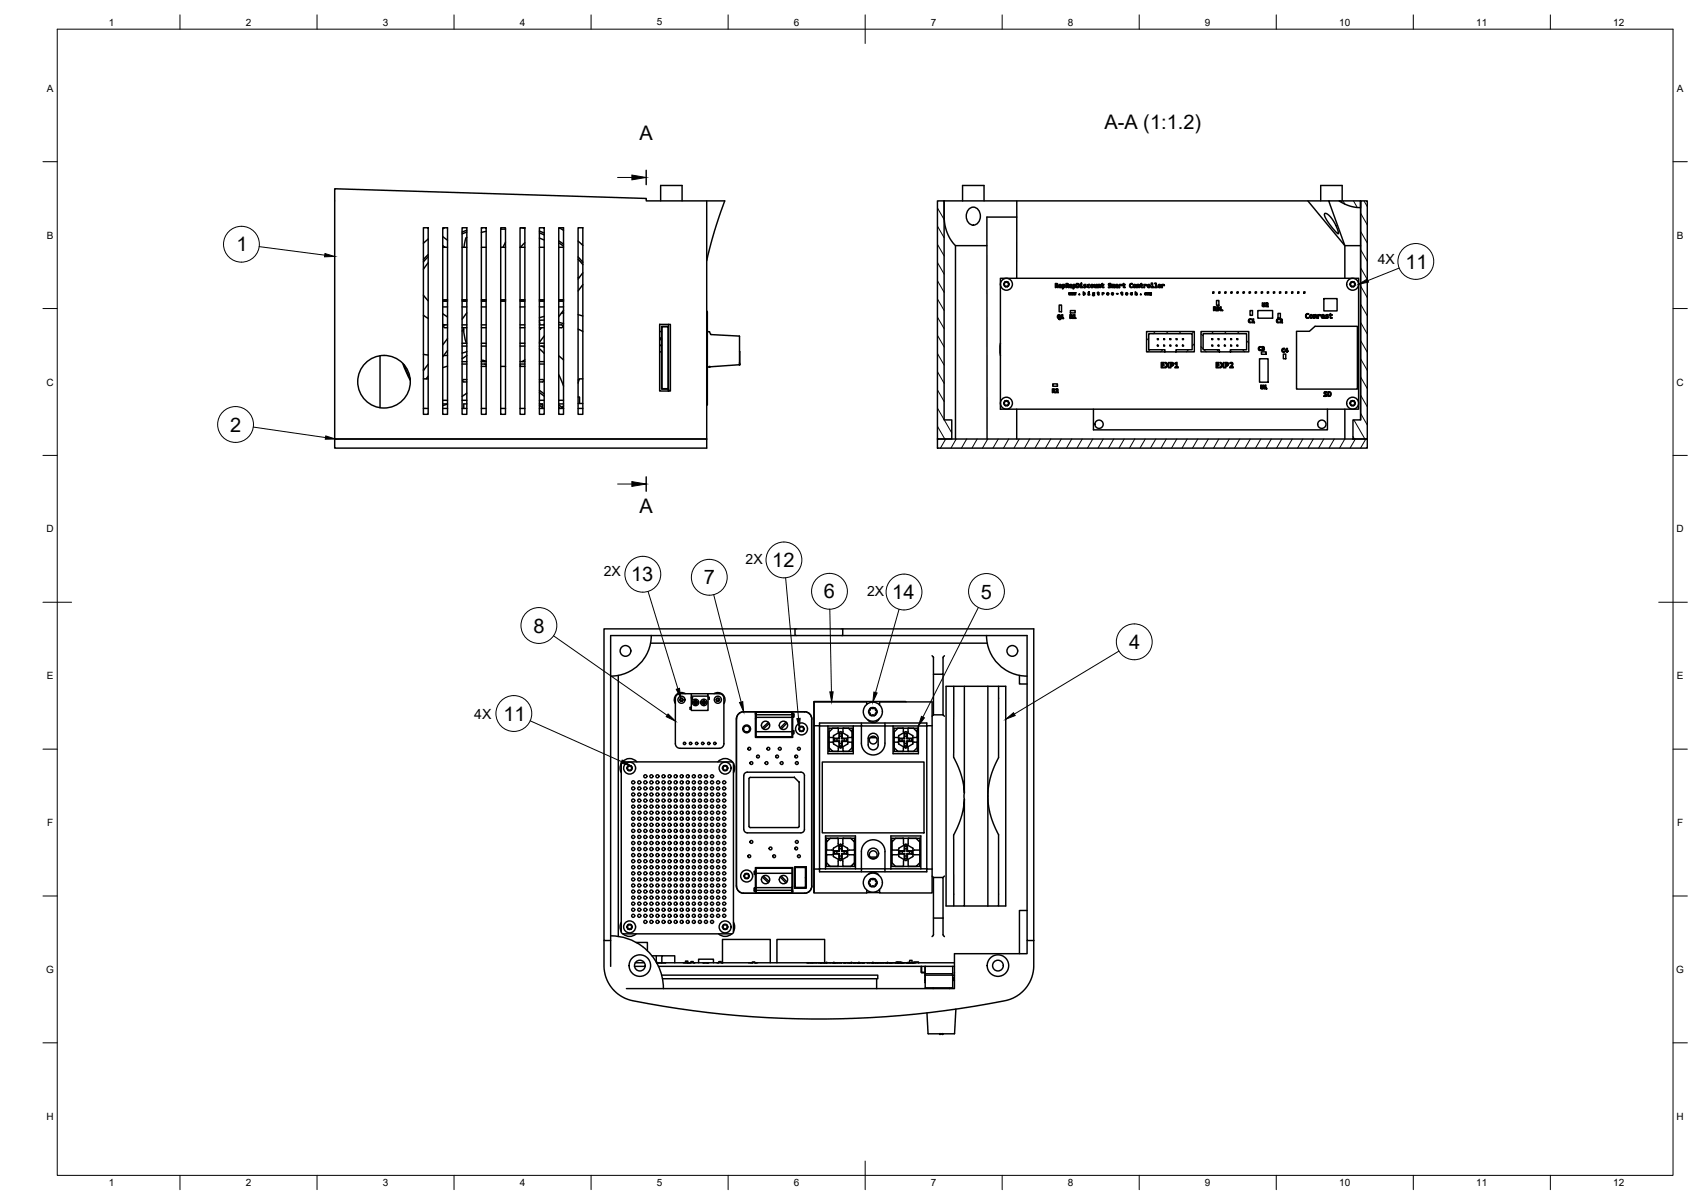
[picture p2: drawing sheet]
<svg xmlns="http://www.w3.org/2000/svg" width="594mm" height="420mm" viewBox="0 0 594 420" stroke-linecap="round" stroke-linejoin="round" font-family="sans-serif">
<defs><g id="words">
<g font-size="7">
<text x="385.5" y="45">A-A (1:1.2)</text>
<text x="223.2" y="48.7">A</text>
<text x="82.6" y="87.8">1</text>
<text x="490.5" y="93.7">11</text>
<text x="80.3" y="150.7">2</text>
<text x="223.2" y="178.9">A</text>
<text x="269.6" y="197.9">12</text>
<text x="220.3" y="202.9">13</text>
<text x="245.6" y="204">7</text>
<text x="287.6" y="208.8">6</text>
<text x="311.4" y="209.1">14</text>
<text x="342.4" y="208.9">5</text>
<text x="186.2" y="220.7">8</text>
<text x="394.1" y="226.5">4</text>
<text x="175.7" y="251.5">11</text>
</g>
<g font-size="4.9">
<text x="480.9" y="92.1">4X</text>
<text x="260.3" y="196.8">2X</text>
<text x="210.7" y="201">2X</text>
<text x="302.7" y="207.9">2X</text>
<text x="165.5" y="251">4X</text>
</g>
<g font-size="3.5">
<text x="37.9" y="8.9">1</text>
<text x="85.8" y="8.9">2</text>
<text x="133.6" y="8.9">3</text>
<text x="181.4" y="8.9">4</text>
<text x="229.3" y="8.9">5</text>
<text x="277.1" y="8.9">6</text>
<text x="324.9" y="8.9">7</text>
<text x="372.7" y="8.9">8</text>
<text x="420.6" y="8.9">9</text>
<text x="467.4" y="8.9">10</text>
<text x="515.3" y="8.9">11</text>
<text x="563.1" y="8.9">12</text>
<text x="16.3" y="32">A</text>
<text x="585.3" y="32">A</text>
<text x="16.3" y="83.3">B</text>
<text x="585.3" y="83.3">B</text>
<text x="16.2" y="134.6">C</text>
<text x="585.2" y="134.6">C</text>
<text x="16.2" y="185.8">D</text>
<text x="585.2" y="185.8">D</text>
<text x="16.3" y="237">E</text>
<text x="585.3" y="237">E</text>
<text x="16.4" y="288.3">F</text>
<text x="585.4" y="288.3">F</text>
<text x="16.1" y="339.6">G</text>
<text x="585.1" y="339.6">G</text>
<text x="16.2" y="390.8">H</text>
<text x="585.2" y="390.8">H</text>
<text x="37.9" y="413.9">1</text>
<text x="85.8" y="413.9">2</text>
<text x="133.6" y="413.9">3</text>
<text x="181.4" y="413.9">4</text>
<text x="229.3" y="413.9">5</text>
<text x="277.1" y="413.9">6</text>
<text x="324.9" y="413.9">7</text>
<text x="372.7" y="413.9">8</text>
<text x="420.6" y="413.9">9</text>
<text x="467.4" y="413.9">10</text>
<text x="515.3" y="413.9">11</text>
<text x="563.1" y="413.9">12</text>
</g>
</g></defs>
<!-- layer: Visible -->
<g fill="none" stroke="#000" stroke-width=".51">
<path d="M147.8 79.5h1.7v65.1h-1.7zM154.5 79.5h1.7v65.1h-1.7zM155.2 79.5l-.7 .4M161.3 79.5h1.6v65.1h-1.6zM168 79.5h1.7v65.1h-1.7zM168.4 79.5l-.4 .1M174.8 79.5h1.6v65.1h-1.6zM176.4 79.9l-1.6 .1M181.5 79.5h1.7v65.1h-1.7zM182 79.5l1.2 .2M188.3 79.5h1.6v65.1h-1.6zM195 79.5h1.7v65.1h-1.7z"/>
<path d="M195.2 79.5l1.5 .9M201.8 79.5h1.6v65.1h-1.6zM230.6 70.1v-5.4h7.5v5.4M246.7 70.1v83.1h-129.9v-87.3l108.8 3.4v.8h27.4l-3.6 10.3-2.7 10.6M327.2 70.1h2.3v76.4h2.7v6.7h-5zM336 70.1v-5.4h7.5v5.4M338.2 73a2.47 2.47 0 0 1 2.9-.3 2.47 2.47 0 0 1 1.1 2.7 2.47 2.47 0 0 1-1.1 2.7 2.47 2.47 0 0 1-2.9-.2 3.7 3.7 0 0 1 0-4.9zM354.9 70.1v5.7M456.5 70.1l12.9 15.6v11.4M461 70.1v-5.4h7.5v5.4M462.4 74.5l.9 .2 1.6 1.6 1.5 2.6 .8 2.7-1.3-1.1-2.5-3.2-.9-1.7zM463.8 70.1h-134.3l.1 6 .3 2.6 1.1 3.4 2 3.1 .5 .5h11"/>
<path d="M467.4 70.1h7.5v2.4l-3.7-.6zM467.4 70.1h-3.6l5.6 15.6h5.5v-13.2M474.9 70.1h2.3v83.1h-5v-6.7h2.7zM474.9 70.3v2M149.5 88.8l-1.7 1.8M149.5 83.4l-1.7 1.5M149.5 91.7l-1.7 2.3M149.5 89.6l-1.7 1.8M154.5 82.5l1.7 1.3M154.5 85.7l.8 .6-.8-.4M154.5 86.3h1.7M155.1 86.2l-.1 .1"/>
<path d="M161.3 86.3h1.6M162.9 82.8l-.4 .6-.5 2.9M163 80.3l-1.7 .7M163 81l-1.7 .6M168 86.3h1.7M169.7 80.7l-1.7 .4M174.8 86.3h1.6M176.4 84.5l-.8 1.8M181.5 86.3h1.7M183.2 84.7l-1.5 1.6M188.3 83.1l1.6 .7M188.3 86.3h1.6"/>
<path d="M188.3 81.3l1.6 .7M188.3 80.6l1.6 .7M195 84.7l1.7 1.2M195 86.3h1.7M195 84.1l1.7 1.1M201.8 90.4l1.6 1.9M201.8 89.6l1.6 1.9M201.8 84.1l1.6 1.6M202.2 96.8h-.4M203.4 99.3l-1.6 2.2M203.4 95.2l-1.6 2.2M333.5 85.7v67.5"/>
<path d="M349.2 97.1h125v45.7h-125zM350.4 99.3l.3 .2v.4M350.4 99.1v.2M350.4 99.3l.3 .6M350.7 98.5v.4l-.3 .2M350.7 98.5l-.3 .6M350.7 99.9l.5 .2 .7-.2M350.7 98.5l.7-.2 .5 .2M350.9 98.3l.3 .2 .4-.2M351.8 98.5l.1 .4 .3 .2M351.9 98.5l.3 .6M352.2 99.3l-.3 .2-.1 .4"/>
<path d="M352.2 99.1v.2M352.2 99.3l-.3 .6M354.9 97.1v-21.3h-10.4v77.4M368.4 98.9l.8 .2v.4l-.3 .2 .4 .7-.6-.7-.1 .7h-.2zM368.6 99.1h.4v.4l-.4 .1zM369.7 99.4h.7l.1 .5-.7 .1 .7 .3-.8-.1zM369.8 99.5l.4-.1 .1 .3h-.5zM370.8 99.3l.2 .1 .5-.1 .3 .4-.2 .5-.6 .2v.4h-.2zM371.1 99.5h.1a.37 .37 0 0 1 .4 .4 .37 .37 0 0 1-.6 .3zM372.1 98.9l.8 .2-.3 .6 .4 .7-.6-.7-.3 .7zM372.3 99.1h.4v.3l-.4 .2zM373.4 99.3l.8 .1v1h-.4a.36 .36 0 0 1-.5-.3 .36 .36 0 0 1 .5-.4h.2l-.1-.2z"/>
<path d="M373.5 99.9h.5v.2l-.4 .1zM374.5 99.3l.2 .1 .5-.1 .3 .3-.1 .6-.7 .2v.4h-.2zM374.8 99.5h.1a.37 .37 0 0 1 .4 .4 .37 .37 0 0 1-.6 .3zM375.7 98.9h.4a.72 .72 0 0 1 .7 .8 .72 .72 0 0 1-.8 .7h-.3zM375.9 99.1l.5 .1 .2 .4a.5 .5 0 0 1-.7 .6zM377.1 99.3h.5v.9l.3 .2h-.9l.4-.2v-.8zM378.3 99.4l.6-.1 .2 .1a.28 .28 0 0 0-.4-.1 .28 .28 0 0 0-.2 .4h.1a.42 .42 0 0 1 .5 .3 .42 .42 0 0 1-.3 .5 .42 .42 0 0 1-.5-.3l.6-.1-.5-.4zM379.6 99.4l.7-.1-.6 .5 .2 .4h.4a.52 .52 0 0 1-.7 0 .52 .52 0 0 1 0-.8zM382 99.3h.2l.2 .9 .5-.9v1.1l-.8-.1zM383.2 99.3l.8 .1 .1 1h-.2l-.1-1-.4 .2v.8h-.2zM384.6 99l.2-.1v.4h.5l-.5 .1 .1 .7 .4 .1a.37 .37 0 0 1-.4 .2 .37 .37 0 0 1-.3-.4v-.6h-.3zM386.9 99.1l.9-.1-.7 .4 .6 .3 .1 .4-.3 .3-.6-.1 .3-.1a.29 .29 0 0 0 .4-.2 .29 .29 0 0 0-.3-.3l-.4-.2z"/>
<path d="M388.1 99.3l.1 .2 .2-.2 .3 .2 .4-.2v1.1h-.2v-1l-.2 1-.2-1-.2 1h-.2zM389.5 99.3l.7 .1 .1 1h-.5a.35 .35 0 0 1-.4-.4 .35 .35 0 0 1 .4-.3h.3l-.1-.2zM389.6 99.9h.5v.2l-.4 .1zM390.7 99.3l.2 .2 .5-.2 .2 .2-.2 .2-.3-.3-.2 .3v.7h-.2zM391.8 99.3h.3l.2-.4v.4h.4l-.4 .1v.7l.4 .3-.5-.1-.1-.9zM394.4 99.2l.9-.2v.2h-.6l-.2 .3a.52 .52 0 0 0 .1 .6 .52 .52 0 0 0 .7 0 .65 .65 0 0 1-1 0 .65 .65 0 0 1 .1-.9zM396.8 99.3l.8 .1 .1 1h-.2l-.1-1-.4 .2v.8h-.2zM398.3 99l.1-.1v.4h.5l-.5 .1 .1 .7 .4 .1a.37 .37 0 0 1-.4 .2 .37 .37 0 0 1-.2-.4v-.6h-.3zM399.3 99.3l.2 .2 .5-.2 .2 .2v.2l-.3-.3-.4 .3v.7h-.2zM401.8 98.8h.5v1.4l.4 .2h-.9l.3-.2v-1.2zM403.1 98.8h.5v1.4l.3 .2h-.9l.4-.2v-1.2zM404.3 99.4h.8l.1 .5h-.8l.7 .4-.8-.1z"/>
<path d="M404.5 99.5l.3-.1 .2 .3h-.6zM405.5 99.3l.2 .2 .5-.2 .2 .2v.2l-.3-.3-.3 .1-.1 .9h-.2zM471.2 99.3l.3 .2 .1 .4M471.2 99.1v.2M471.2 99.3l.4 .6M471.6 98.5l-.1 .4-.3 .2M471.6 98.5l-.4 .6M471.6 99.9l.2 .1M471.8 98.3l-.2 .2M471.8 98.3l.3 .2 .4-.2M472.5 98.3h-.7M472.5 98.3l.2 .2"/>
<path d="M472.7 99.9l-.2 .1M472.7 98.5l.3 .6M472.7 98.5v.4l.4 .2M473 99.1v.2M473 99.3l-.3 .6M473.1 99.3l-.4 .2v.4M474.9 85.7v60.8M147.8 110l1.7 1.1M147.8 103l1.7 2M154.5 113.2l.7 .2M154.5 109.5l1.7 1.1M154.5 107.1h1.7"/>
<path d="M154.5 105.1h1.7M154.5 104.7h1.7M155.3 114.4h.9M156.2 113.4l-1.3 .2v.5l.4 .2M156.2 118.2l-1.7 2.2M161.3 115.5l.6-.7 .3 2.9 .6 2.1M161.3 119.8h1.6M161.3 114.4h1.6M161.3 113.4h1.6M161.3 107.1h1.6M161.3 105.1h1.6M161.3 104.7h1.6"/>
<path d="M162.9 109.2l-1.6 2.2M168 119.8h1.7M168 114.4h1.7M168 113.4h1.7M168 107.1h1.7M168 105.1h1.7M168 104.7h1.7M174.8 105.1h1.6M174.8 104.7h1.6M181.5 119.8h1.7M181.5 114.4h1.7M181.5 113.4h1.7"/>
<path d="M181.5 107.1h1.7M181.5 105.1h1.7M181.5 104.7h1.7M188.3 119.8h1.6M188.3 114.4h1.6M188.3 113.4h1.6M188.3 107.1h1.6M188.3 105.1h1.6M188.3 104.7h1.6M188.3 112.2l.2 1.2M188.5 114.4l.1 .6 .4-.6M189.9 111.7l-1.6 .1"/>
<path d="M189.9 110.4l-1.6 .5M189.9 117.2l-1.6 2.3M189.9 113.1l-.2 .3M195 113.4l1.4 .2v.5l-.4 .2M195 112.5l1.7 .4M195 114.4h1M195 107.1h1.7M195 105.1h1.7M195 104.7h1.7M196.7 109.2l-.8 .1M196.7 108.3l-1.7 2.2M201.8 114.8l1.6 .9"/>
<path d="M201.8 109.8l1.6 .5M230.3 113.2h3.7v23.3h-3.7zM230.3 115.7h.6M230.3 117.9h.6M230.3 118.2h.6M230.3 118.5h.6M231.1 114h2.1v21.6h-2.1zM233.3 113.2v23.3v-.7h-2.4v-21.9h2.4M246.7 108.5l.2 .4v32.2l-.2 .4M246.9 115.7l.7 .1 .4 .8M248 116.6l10.1 .7-.1 9.3M349.2 119.7l-.2 1.9 .2 2.5"/>
<path d="M350.9 100.1l.3-.2 .4 .2M369.2 110l.1-.1a.65 .65 0 0 1 .9 .4 .65 .65 0 0 1-.5 .9l.5 .2-.6 .1-.4-.5zM369.4 110.2l.1-.2a.43 .43 0 0 1 .4 .5 .43 .43 0 0 1-.5 .4zM369.7 106.4h.8v2.4h-.8zM370.3 110l.6-.2v1.1h.3v.3h-.8v-.3h.3v-.8l-.3 .1zM373 102.2l.3 .5 .2-.3 .1 .3 .3-.5-.1 .7-.4-.3-.3 .3zM373.4 109.8l.9 .1-.3 .6 .4 .6h-.3l-.3-.5-.1 .5h-.3zM373.6 108.4h1.7v.8h-1.7zM373.7 110h.3v.3l-.3 .1zM373.9 102.2l.2 .5 .3-.3 .1 .3 .2-.5-.1 .7-.3-.3-.3 .3zM374.6 110l.6-.2v1.1l.3 .2h-.9v-.2h.3v-.9l-.3 .2zM374.7 102.2l.2 .5 .3-.3 .1 .3 .2-.5-.1 .7-.3-.3-.3 .3z"/>
<path d="M378.1 101.9l.2 .4a.38 .38 0 0 1 .4 .4 .38 .38 0 0 1-.6 .2zM378.4 102.3l.2 .1-.2 .4zM379.8 102.2h.4l.2 .7h-.6l.2-.1zM381.4 102.2h.7l-.2 .4-.3 .1 .2 .1a.28 .28 0 0 1-.2 .4 .28 .28 0 0 1-.2-.4zM381.6 102.9l.3 .1zM383 102.2l.4-.3v.3h.2l-.2 .1 .2 .6-.4-.1zM384.7 102.2l.6 .1-.4 .1v.5zM386.4 102.2l.5 .1 .1 .3h-.5l.4 .3-.5-.1zM386.5 102.3l.3 .1zM388 102.3h.6v.3h-.4l.4 .3-.5-.1zM388.2 102.3l.3 .1zM389.7 102.4l.5 .2z"/>
<path d="M391.2 102.2l.4-.3v.3h.3l-.3 .1v.4l.3 .2-.4-.1zM393 102.2l.6 .1v.3h-.5l.5 .3-.6-.1zM393.1 102.3l.3 .1zM394.7 102.3l.5-.1-.4 .4 .4 .3-.5-.1zM396.2 101.9l.2 .4 .4-.1 .1 .7-.3-.6-.4 .6zM399.7 102.2h.4l-.4 .2 .4 .5-.5-.1zM401.1 102.2h.7l.1 .7-.2-.6-.1 .6-.2-.6-.3 .6zM404 118.2h.3v.3h-.3zM406.2 118.2h.3v.3h-.3zM408.4 118.2h.3v.3h-.3zM410.5 118.2h.4v.3h-.4zM412.7 118.2h.4v.3h-.4z"/>
<path d="M423 118.2h.3v.3h-.3zM423.3 101.8h.4v.5h-.4zM423.6 107.1l.8 .1-.2 .6 .4 .6h-.3l-.4-.6-.1 .6h-.2zM423.8 107.3l.4 .1-.1 .2-.3 .1zM424.6 104.9h.8v1.6h-.8zM424.7 107.1h.8l-.1 .6a.38 .38 0 0 1 .2 .5 .38 .38 0 0 1-.5 .2h-.4zM425 107.3h.3v.3h-.3zM425 107.8h.3v.3l-.3 .1zM425.2 118.2h.3v.3h-.3zM425.4 101.8h.5v.5h-.5zM426 107.1h.2v1.1h.6v.2h-.8zM427.4 118.2h.3v.3h-.3z"/>
<path d="M427.6 101.8h.4v.5h-.4zM429.6 118.2h.3v.3h-.3zM429.7 101.8h.4v.5h-.4zM431.8 118.2h.3v.3h-.3zM431.8 101.8h.4v.5h-.4zM433.9 101.8h.4v.5h-.4zM435.9 111.5l.8-.2v.3l-.4-.1-.3 .4 .2 .5 .5-.1a.58 .58 0 0 1-.9 .1 .58 .58 0 0 1 .1-.9zM436 101.8h.5v.5h-.5zM436.3 108.4h.9v1.6h-.9zM436.9 111.5l.7-.2v1.1h.3v.2h-.9v-.2h.3v-.9l-.3 .2zM438.1 101.8h.5v.5h-.5zM439 108.4h5.2v2.6h-5.2z"/>
<path d="M440.3 101.8h.4v.5h-.4zM440.6 105.7h.2l.2 1.1 .3-.1v-1h.3l-.2 1.3-.8-.2zM441.8 105.8h.8v.5l-.5 .5h.6v.2h-.9l.6-1zM442.4 101.8h.4v.5h-.4zM444.5 101.8h.4v.5h-.4zM445.7 111.5l.8-.2v.3l-.5-.1-.2 .4 .2 .5h.5a.58 .58 0 0 1-.9 0 .58 .58 0 0 1 .1-.9zM446.1 109.4h.8v1.6h-.8zM446.6 101.8h.4v.5h-.4zM446.7 111.5h.8v.4l-.4 .5h.5v.2h-.9l.6-1zM448.7 101.8h.5v.5h-.5zM450.8 101.8h.5v.5h-.5zM452.5 115.6h4.6l1.9-1.7h14.8v21.9h-21.3z"/>
<path d="M453 101.8h.4v.5h-.4zM455.1 101.8h.4v.5h-.4zM455.9 109.6l.9-.1v.2l-.5-.1-.3 .4a.58 .58 0 0 0 .1 .7 .58 .58 0 0 0 .7 .1 .73 .73 0 0 1-1-.1 .73 .73 0 0 1 .1-1.1zM458.6 109.8l.1 .2 .7-.1 .1 1.1h-.2l-.1-1-.4 .2v.8h-.2zM460 109.8l.2 .2 .2-.2a.28 .28 0 0 1 .4 .1 .28 .28 0 0 1 0 .4l-.2-.3-.3 .1-.1 .9h-.2zM461.4 109.9l.6-.1 .3 .3v.9h-.8l-.2-.5 .8-.2a.39 .39 0 0 0-.3-.4 .39 .39 0 0 0-.4 .2zM461.5 110.6l.6-.1v.2l-.5 .2zM462.1 104.2h4.6v4.3h-4.6zM462.8 110l.8-.2-.6 .4a.48 .48 0 0 1 .6 .3 .48 .48 0 0 1-.3 .6 .48 .48 0 0 1-.6-.3h.7l-.6-.5zM463.9 109.8h.4l.2-.4v.4h.5v.2h-.5v.7l.5 .1a.41 .41 0 0 1-.4 .2 .41 .41 0 0 1-.3-.4v-.6zM471.8 100.1l.3-.2 .4 .2M472.5 100h-.7"/>
<path d="M132.7 124.2v18.1M140.6 126.8l2.6 5.9M141 127.3l2.1 4.8M142.9 132.2l.3 .3M147.8 123.7l1.7 .2M147.8 132.2h1.7M148 129h-.2M149.5 127.1l-1.7 2.2M149.5 131.3l-.8 .9M154.5 139.7h1.7M156.2 124l-1.3 .1M156.2 127.8l-1.7 .5"/>
<path d="M156.2 122.3l-1.7 2.2M161.3 139.7h1.6M161.3 127h1.6M161.3 126.2h1.6M161.3 120.8h1.6M162.9 132.5l-1-.1-.4 .5 .2 .3 1.2 .1M162.9 122.7l-1.6 .5M162.9 137.2l-1.6 1.1M162.9 124.1l-1.6 1.1M168 127.9h1.7M168 127h1.7M168 120.8h1.7"/>
<path d="M168.1 126.2h1.6M169.2 127l.5 .4M169.7 126l-1.2-.3 .6 .5M174.8 127.9h1.6M181.5 127.3l.3 .6M181.5 127h1.7M181.5 126.2h1.7M181.5 120.8h1.7M181.5 127.9h1.7M183.2 125.5l-1 .7M188.3 132.5l1.1-.1 .4 .5-.2 .3-1.3 .1M188.3 121.7l1.6 1.6"/>
<path d="M188.3 139.7h1.6M188.3 127h1.6M188.3 126.2h1.6M188.3 120.8h1.6M188.3 137l1.6 1.2M188.3 136.2l1.6 1.3M189 120.8l.9 .4M195 130.8l1.7 3.9M195 124.2l1.7 1.4M195 139.7h1.7M201.8 138.5h.5v2.3M201.8 132.5l.2 .4"/>
<path d="M203.4 132.2h-1.3l-.3 1.5M230.3 120.6h.6M230.3 122.8h.6M230.3 120.5h.6M258.1 122.7l.1 4.5M258.1 126.7v.6l-11.2 .8M258.2 127.2l-.1 .1M350.7 140v.4l-.3 .2M350.7 140l-.3 .6M350.7 140l.7-.2 .5 .2M350.9 139.8l.3 .2 .4-.2M351.8 140l.1 .4 .3 .2"/>
<path d="M351.9 140l.3 .6M367.3 135.7l.9 .1-.3 .6 .4 .6h-.3l-.3-.5-.1 .5h-.3zM367.5 134h1.6v.8h-1.6zM367.6 135.9h.3v.3l-.3 .1zM368.5 135.8h.7l.1 .4-.5 .6h.6v.2h-.9l.6-.9zM404 120.5h.3v.3h-.3zM405.3 126.5h1.1v.2h-.8v.6h.7v.2h-.7v.6h.8v.3h-1.1zM406.2 120.5h.3v.3h-.3zM406.6 122.8h-6.4v-7.1h16.7v7.1h-6.4v-.8h5.6v-5.5h-15.1v5.5h5.6v.8h3.9M406.7 126.5h.3l.4 .7 .5-.7h.3l-.6 .9 .6 1h-.3l-.5-.8-.4 .8h-.3l.6-1zM408.4 120.5h.3v.3h-.3zM408.5 126.5l.9 .1 .3 .4-.3 .6-.7 .1v.7h-.2z"/>
<path d="M408.7 126.7l.6 .1v.6l-.6 .1zM410 126.8l.8-.3v1.6h.4v.3h-1.1v-.3h.5v-1.3l-.5 .2zM410.5 120.5h.4v.3h-.4zM412.7 120.5h.4v.3h-.4zM423 120.5h.3v.3h-.3zM424.5 126.5h1v.2h-.8v.6h.8v.2h-.8v.6h.8v.3h-1zM425.2 120.5h.3v.3h-.3zM425.6 122.8h-6.4v-7.1h16.7v7.1h-6.4v-.8h5.6v-5.5h-15.2v5.5h5.7v.8h3.9M425.9 126.5h.3l.4 .7 .4-.7h.3l-.6 .9 .7 1h-.3l-.5-.8-.5 .8h-.3l.6-1zM427.4 120.5h.3v.3h-.3zM427.6 126.5l.9 .1 .4 .5-.3 .5-.7 .1v.7h-.3zM427.9 126.7l.6 .1-.1 .6-.5 .1z"/>
<path d="M429.2 126.7l.4-.2 .7 .2v.5l-.8 .9h.9v.3h-1.2l.5-.7a.51 .51 0 0 0 .4-.5 .51 .51 0 0 0-.3-.5l-.4 .2zM429.6 120.5h.3v.3h-.3zM431.8 120.5h.3v.3h-.3zM439.4 121.2l.8-.2v.3l-.5-.1-.2 .4 .1 .4h.6a.58 .58 0 0 1-.9 .1 .58 .58 0 0 1 .1-.9zM439.6 125.2h3v8.2h-3zM440.1 134.4h.2l.2 1.1 .3-.1v-1h.2l-.1 1.2h-.7zM440.3 122.8h1.7v.8h-1.7zM440.5 121l.7 .1-.2 .5 .3 .4-.5 .3-.4-.2a.31 .31 0 0 0 .5 .1 .31 .31 0 0 0 0-.4l-.3-.1 .3-.2a.27 .27 0 0 0-.1-.4 .27 .27 0 0 0-.3 .1zM441.2 134.6l.7-.2v1.1h.3v.2h-.9v-.2h.3v-.9l-.3 .2zM447.6 121.8l.8-.2v.3l-.4-.1-.3 .2 .1 .6h.6a.59 .59 0 0 1-.9 0 .59 .59 0 0 1 .1-.8zM448 123.5h.8v1.7h-.8zM449 121.6h.4v.8h.2l-.2 .5h-.3v-.3h-.6z"/>
<path d="M449.1 121.8v.6h-.3zM462.2 136.9l.9-.2v.2l-.7 .1 .2 .4a.52 .52 0 0 1 .5 .1 .52 .52 0 0 1 0 .6l-.8 .2-.2-.2a.47 .47 0 0 0 .5 .1 .47 .47 0 0 0 .4-.4l-.3-.2a.49 .49 0 0 1-.5-.2 .49 .49 0 0 1 0-.5zM463.5 136.7h.4a.79 .79 0 0 1 .7 .8 .79 .79 0 0 1-.8 .8h-.3zM463.7 136.9l.5 .1 .2 .4a.56 .56 0 0 1-.7 .7zM471.6 140l-.1 .4-.3 .2M471.6 140l-.4 .6M471.8 139.9l-.2 .1M471.8 139.8l.2 .2 .5-.2M472.5 139.9h-.7M472.5 139.9l.2 .1M472.7 140l.3 .6M472.7 140v.4l.4 .2"/>
<path d="M116.8 153.2h129.9v3.2h-129.9zM147.8 142.5h1.7M154.5 140.9h1.7M154.5 142.5h1.7M156.2 141l-1.7 .5M161.3 142.5h1.6M162.9 140.9h-1v1.6M168 142.5h1.7M174.8 142.5h1.6M181.5 142.5h1.7M188.3 140.9h1.1v1.6M188.3 142.5h1.6"/>
<path d="M188.3 141.4l1.1 .9M188.7 140.9l.7 .6M195 140.9h1.7M195 142.5h1.7M195 142.1l.6 .4M195 141.3l1.7 1.2M196.3 142.2l.4 .3M196.7 141.6l-.6 .5M201.8 140.8h1.6M201.8 142.5h1.6M327.2 153.2h150v3.2h-150zM350.4 140.8l.3 .2v.5"/>
<path d="M350.4 140.6v.2M350.4 140.8l.3 .6M350.7 141.4l.5 .2 .7-.2M350.9 141.6l.4-.2 .3 .2M352.2 140.8l-.3 .3-.1 .4M352.2 140.6v.2M352.2 140.8l-.3 .6M354.9 142.8v10.4M381.7 142.8v7.2h81.6v-7.2M469.4 142.8v10.4M471.2 140.8l.3 .2 .1 .5M471.2 140.6v.2"/>
<path d="M471.2 140.8l.4 .6M471.6 141.4l.2 .2M471.8 141.6l.3-.2 .4 .2M472.5 141.6h-.7M472.7 141.4l-.2 .2M473 140.6v.2M473 140.8l-.3 .6M473.1 140.8l-.4 .2v.5M277.5 219.5h16.7M277.5 219.5v2.3h16.7M277.5 219.5h-66.7v108.7h2.3v-106.4h64.4M294.2 219.5h66.6v108.7"/>
<path d="M294.2 219.5v2.3M215.8 235.7v91.1M227.1 224.5h117.5M227.3 221.8a14.2 14.2 0 0 1-14.1 14.1M294.2 221.8h64.3v106.4h2.3M325.3 228.8l.5 .7v19.9M329.2 235.3v14.1M329.6 228.8l-.4 .7v5.8h-3.4M332.9 239.5h3.7v37.3l-.8-5.4-1.9-5.1a5.9 5.9 0 0 1-1-4.2v-22.6h-2.7v76.7h2.7v-22a6.1 6.1 0 0 1 .8-4.4l2.1-5.6 .8-5.3v37.3h-3.7M336.6 239.5h8.2M344.3 221.8a14.2 14.2 0 0 0 14.2 14.1M344.8 239.5v76.7"/>
<path d="M344.8 239.5h3.8M355.8 235.7v3h2.7M237.3 244.3l.2 .3M237.5 243.8l-.2 .3M237.6 243.7h.5M237.6 244.7h.5M237.7 243.7a.54 .54 0 0 0-.4 .5 .54 .54 0 0 0 .4 .5M238.1 243.7h-.4M238.1 244.7h-.4M238.1 243.7l.3 .4M238.2 243.8l.2 .3M238.4 244.1v.2"/>
<path d="M238.4 244.3l-.3 .4M238.4 244.3l-.2 .3M239.2 242.1a2.51 2.51 0 0 0-3.1 .3 2.51 2.51 0 0 0-.4 3.1M240.9 246.9v.6M240.9 247.4h.1M241 246.8h.1M241 246.8l.3 .2M241.3 243.9v4h5.8v-4h.5M241.3 243.5l.4-.2v.7l-.4-.1zM241.3 242.1h5.8v.8h-5.8zM241.3 242.1h-4.4l-.7 .5-.4 .7-.1 16.2 .3 .8 .9 .8h14.2l.8-.2 .6-.6 .2-.8-.1-16.2-.4-.7-.7-.5h-4.4M241.3 247.4l-.3 .1"/>
<path d="M241.3 242.9v.6M241.7 244.9h.8M241.7 245.3h.8M242.3 245v.3M242.5 244.2h.5l-.1 .2M242.5 244.2l.1 .7M242.5 244.2l.1 .2M242.6 244.4h.3v.2zM242.6 245.9l-.1 .1h.5l-.1-.1M242.6 245.3l-.1 .7M242.6 244.9l.1 .1M242.7 244.6v.4h-.4l.4 .6"/>
<path d="M242.7 245.6l-.1 .3h.3v-.3M242.7 245.3h-.1M242.9 244.6l.3 .7h-.3v.3h-.2M242.9 245.3h.1M242.9 245.3l.1 .7M242.9 244.9v.1M243 244.2l-.1 .7M243 244.9h.9M243 245.3h.9M243.2 245v.3M244.6 244.9h.9M244.6 245.3h.9"/>
<path d="M245.3 245v.3M245.5 244.2v.7M245.5 244.4h.3v.2zM245.5 244.4l.4-.2-.1 .2M245.5 245.9l.4 .1-.1-.1M245.5 244.9l.1 .1M245.6 244.6v.4h-.3l.3 .6M245.6 245.6l-.1 .3h.3v-.3M245.6 245.3l-.1 .7M245.8 244.6l.3 .7-.5 .3M245.8 245.3l.1 .7M245.8 244.9v.1"/>
<path d="M245.9 244.2l-.1 .7M245.9 244.9h.9M245.9 245.3h.9M246.1 245v.3M247.1 242.9v.6l.5-.1-.1 .5M249.2 242.1a2.51 2.51 0 0 1 3.1 .3 2.51 2.51 0 0 1 .4 3.1M250 244.3l.2 .3M250 244.3l.4 .4M250 244.1v.2M250.2 243.8l-.2 .3M250.3 243.7h.5M250.3 244.7h.5"/>
<path d="M250.4 243.7l-.4 .4M250.8 243.7h-.4M250.8 244.7h-.4M250.8 243.7a.54 .54 0 0 1 .3 .5 .54 .54 0 0 1-.3 .5M250.9 243.8l.2 .3M251.1 244.3l-.2 .3M259.6 248.4h21.2M259.6 248.4l-1.6 .5-.7 .9-.3 1.1 .1 58.9 .9 1.4 1.6 .5h21.2l1.1-.2 .9-.7 .5-1.6v-58.3l-.5-1.6-.9-.7-1.1-.2M263.7 248.4v8.9h13v-1.2h.4v-1.1h-.4v-4.8h.4v-1.1h-.4M263.7 249.2h.1M263.7 249.1h.1M263.8 248.7h.1"/>
<path d="M263.9 249.5l-.2 1.3M263.9 248.6h12.5v8.5h-12.5zM263.9 255.3h12.5M263.9 250.3h12.5M268.2 252.1l-2.1 1.9M268.5 252.5l-2.1 1.9M274.3 252l-2 2M274.7 252.3l-2 2.1M276.4 249.3h.5v.7h-.5M276.4 255.2h.5v.6h-.5M276.4 248.7h.1M276.5 249.3v-.9h-12.7v1h12.6"/>
<path d="M276.5 249.2h.6M276.5 249.1h.2M276.7 248.4v.7M276.9 249.5l.1 .7M278.8 254.5l.4 .2v.4M278.9 254.3l.1 .6 .4 .3M279.2 253.6v.5l-.4 .2M279.2 253.6l-.3 .7M279.4 253.5l-.2 .1M279.4 253.5h.7M279.4 255.2h.7M280.1 253.5h-.7"/>
<path d="M280.1 255.2h-.7M280.1 253.5l.2 .1M280.3 253.6l.4 .7M280.3 253.6l.1 .5 .3 .2M280.7 254.3l-.2 .6-.4 .3M280.7 254.5l-.3 .2-.1 .4M284.2 253.3v50M284.2 253.3h1.8M286 253.3h.1M286.1 253.3h2.9v9.7h8.8v-9.7h2.9M286.1 253.3l-.1 .1M289 253.3h8.8"/>
<path d="M289.4 257.4v1.5M289.4 257.1v2.1M289.4 254.1h1.3l-1.3 1.3v1.7zM289.4 257.1v.3l1.5 .1M289.4 259.2v1.7M290.7 254.1h1.7M290.9 256.9v2.7l2.5 1.4 2.5-1.4v-2.7M290.9 258.9l-1.5 .1v.2M291 256.7l2.4-1.4 2.4 1.4M291 256.7l-.1 .1M291.1 257.6l.2 .2M291.3 257.8v.8"/>
<path d="M292.1 257.8v.8M292.4 254.1h.2v1.2M292.4 254.1h2.1M292.6 255.3l.1 .4M292.7 258.7l.3-.1v1.7M292.7 257.6l.1 .2M292.8 258.6l-1.7 .1M292.9 257.4l.1 .4h-1.7M292.9 255.9l.1 1.7M293 256.9h.8M293 259.5h.8M293 258.8l-.1 .2"/>
<path d="M293 256.1h.8M293.8 256.1v1.7l.4-.2M293.8 258.8v1.5M294 257.4l-.2 .2M294 255.9l-.2 .2M294 258.6l.2 .1-.2 .3M294.2 255.3l-.1 .4M294.5 254.1h-.3v1.2M294.5 254.1h3v1.3l-1.3-1.3zM294.7 257.8v.8M295.5 258.6h-1.7l.2 .4M295.5 258.6l.2 .1h-1.5"/>
<path d="M295.5 257.8v.8M295.7 258.7v-1.1h-1.5l-.2-1.7h-1.1v1.5l-.2 .2h-1.6v1.1h1.6l.2 .3v1.5h1.1v-1.5M295.7 257.6l-1.7 .2M295.8 256.7l.1 .1M295.9 258.9l1.6 .1v.2M297.5 257.1v.3l-1.6 .1M297.5 259.2v1.7l-1.3 1.3h-1.7M297.5 257.1v2.1M297.5 259.2v3h-3M297.5 255.4v1.7M297.5 257.4v1.5M300.7 253.3v.1"/>
<path d="M300.7 252.3v1h8.2v-1M300.7 253.3v6a4.1 4.1 0 0 0 4.1 4.2 4.1 4.1 0 0 0 4.1-4.2v-6M302.5 245.8v-.9h-18.3v8.4M303 257.6v2.3a1.75 1.75 0 0 0 1.8 1.8 1.75 1.75 0 0 0 1.7-1.8v-2.3M303 257.6a1.75 1.75 0 0 1 1.8-1.7 1.75 1.75 0 0 1 1.7 1.7M303.2 248.6l.5 .3v.6M303.7 257.4h2.2M303.7 247.2v.6l-.5 .4M303.8 249.5l.3 .2M303.8 247.2a1.47 1.47 0 0 0 0 2.3M303.8 247.2a1.47 1.47 0 0 1 2.3 1M304.1 247l.4 .3 .7-.3"/>
<path d="M304.1 249.7l.6-.3 .5 .3M305.2 249.7h-1.1M305.5 247.2l.1 .6 .5 .4M306.1 248.6l-.5 .3-.1 .6M306.1 248.2v.4M306.1 248.6l-.3 .7-.6 .4M306.8 250.9a2.25 2.25 0 0 1-3.9 .3M307 246v-1.1h18.4v58.4M308.9 253.3h.1M308.9 253.3h2.8v9.7h8.9v-9.7h2.9M308.9 253.3v.1M311.7 253.3h8.9"/>
<path d="M312.1 255.4l1.3-1.3h-1.3v3.3M312.1 257.3v1.7M312.1 257.4v1.5M312.1 255.4v2l1.6 .1M312.1 259v1.9M313.4 254.1h1.7M313.6 256.9l.1 2.7 2.3 1.4 2.6-1.5M313.7 258.9l-1.6 .1v1.9M313.8 256.7l2.4-1.4 2.3 1.4M313.8 256.7l-.2 .1M313.9 257.6l.1 .2M314 257.8v.8"/>
<path d="M314.9 257.8v.8M315.1 254.1h.2v1.2M315.1 254.1h2.1M315.3 255.3l.2 .4M315.4 258.7l.3-.1v1.7M315.4 257.6l.1 .2M315.5 258.6l-1.6 .1M315.6 257.4l.1 .4h-1.7M315.6 255.9l.1 1.7M315.7 256.9h.8M315.7 259.5h.8M315.7 256.1h.8"/>
<path d="M315.7 258.8l-.1 .2M316.2 244.9l-32.1-.1 .1 66.7M316.5 256.1v1.7l.4-.2M316.5 258.8v1.5M316.7 257.4l-.2 .2M316.7 255.9l-.2 .2M316.7 258.6l.2 .1-.2 .3M317 255.3l-.1 .4M317.2 254.1h-.3v1.2M317.2 254.1h3v1.3l-1.3-1.3zM317.4 257.8v.8M318.3 258.6h-1.8l.2 .4"/>
<path d="M318.3 258.6l.1 .1h-1.5M318.3 257.8v.8M318.4 258.7v-1.1h-1.5l-.2-.2v-1.5h-1.1v1.5l-.2 .2h-1.5v1.1h1.5l.2 .3v1.5h1.1v-1.5M318.4 257.6l-1.7 .2M318.5 256.7l.1 .1M318.6 256.9v2.6M318.6 258.9l1.6 .1v.2M320.2 257.1v.3l-1.6 .1M320.2 259.2v1.7l-1.3 1.3h-1.7M320.2 257.1v2.1M320.2 259.2v3h-3M320.2 255.4v1.7"/>
<path d="M320.2 257.4v1.5M323.5 253.3v-1h-37.5v51.9h37.5v-1M323.5 253.3v.1M323.5 253.3h1.9M323.5 253.3v49.9M325.8 249.4l-.4 .5M325.8 249.4h3.4M329.2 249.4l.4 .6M216.9 266.4l-.5 1.6 .4 1.7M217 266.1l.5-.2h37.9l.6 .4v58.9l-.4 .6-38.1 .1-.6-.4v-59zM218.8 268.2l.4 .2v.4M218.9 268.2l.3 .6"/>
<path d="M218.9 267.9v.3M219.2 267.3v.5l-.4 .1M219.2 268.8l.4 .2 .7-.2M219.2 267.3l-.3 .6M219.4 267.2l-.2 .1M219.4 267.2l.3 .2 .4-.2M219.4 268.9l.4-.2 .3 .2M220.1 267.2h-.7M220.1 267.2l.2 .1M220.3 267.3l.4 .6M220.3 267.3l.1 .5 .3 .1M220.7 267.9v.3"/>
<path d="M220.7 268.2l-.4 .6M220.7 268.2l-.3 .2-.1 .4M222.3 265.9a3.3 3.3 0 0 0-5.2 .1M250.6 265.9a3.3 3.3 0 0 1 5.1 .1M252.2 268.2l.3 .2v.4M252.2 268.2l.3 .6M252.2 267.9v.3M252.5 267.3v.5l-.3 .1M252.5 268.8l.5 .2 .7-.2M252.5 267.3l-.3 .6M252.7 267.2l1 .1M252.7 267.2l-.2 .1"/>
<path d="M252.8 267.2l.2 .2 .4-.2M252.8 268.9l.3-.2 .3 .2M253.7 267.3l.3 .6M253.7 267.3v.5l.3 .1M254 267.9v.3M254 268.2l-.3 .6M254 268.2l-.3 .2v.4M256 266.4l.4 1.6-.4 1.7M260.1 269.7l.8-.2h18.6l1.1 .5 .2 .7v18.7l-.5 1-.8 .2h-18.6l-1-.5-.3-.7v-18.7zM277.3 271.2v.1M278.9 273l-1.6-1.7h-15.6l-.2 .4-.1 16.7 .5 .4M278.9 273v15.4l-.4 .4"/>
<path d="M279 272.9h-.1M287 265.9h35.5v24.7h-35.5zM289.4 260.9l1.3 1.3h-1.3zM290.7 262.2h1.7M292.4 262.2h2.1M292.7 260.7l-.1 1.5h-.2M293 260.3l1 .2M293 260.3l-.1 .2M294.1 260.7l.1 1.5h.3M312.1 260.9l1.3 1.3h-1.3zM313.4 262.2h1.7M315.1 262.2h2.1"/>
<path d="M315.3 261.1v1.1h-.2M315.5 260.7l-.2 .4M315.7 260.3l1 .2M315.7 260.3l-.1 .2M316.9 260.7v1.5h.3M336.6 276.8v2.1M261.9 288.8h16.6M288.5 296.4v1.8M288.5 296.6v1.9M288.5 298.5v3.8M288.5 293.8v2.6M288.5 292.5l1.3 .1-1.3 1.3z"/>
<path d="M288.5 296.4v.3h1.8M288.5 298.5v2.6l1.3 1.2-1.3 .1M289.8 292.5l2.8 .1M289.8 292.6h2.8l.2 2.3M290.3 296.6l.6 .3M290.9 298l-.6 .3h-1.8v.2M291 295.9v3l2.4 1.4 2.4-1.3M291.1 296.9l.2 .2M291.3 297.1v.8M292.1 297.1v.8M292.5 292.5h1.7M292.6 298l.4-.1v1.7"/>
<path d="M292.6 296.9l.2 .2M292.8 300l-.2 2.3h-.3M292.8 297.9l-1.7 .1M292.8 296.7l.2 .4h-1.7M292.8 295.2l.2 1.7M293 299.6l.9 .1M293 296.2h.8M293 298.7h.8M293 295.3h.8M293 298l-.2 .2M293 299.6l-.2 .1M293.3 294.6l-2.3 1.4"/>
<path d="M293.5 294.6l2.3 1.4M293.5 294.6h-.2M293.8 295.3v1.8l.3-.2M293.8 298v1.6M293.9 296.7l-.1 .2M293.9 295.2l-.1 .1M294 297.9l.1 .1-.2 .2M294 300l.2 2.3h.2M294.6 297.1v.8M295.5 297.9h-1.7l.1 .3M295.5 297.9l.2 .1h-1.6M295.5 297.1v.8"/>
<path d="M295.7 298v-1.1h-1.6l-.2-.2v-1.5h-1.1v1.5l-.2 .2h-1.5v1.1l1.7 .2v1.5h1.1v-1.5M295.7 296.9l-1.7 .2M295.8 295.9v3M295.9 298l.5 .3h1.9v.2M296.4 296.6l-.5 .3M297 292.6h-2.8l-.2 2.3M297 292.6l1.3-.1v1.3zM297 292.5l-2.8 .1M298.3 296.4v.3h-1.9M298.3 298.5v2.6M298.3 296.4v1.8M298.3 296.6v1.9"/>
<path d="M298.3 293.8v2.6M300.7 297.2a4.1 4.1 0 0 1 4.1-4.1 4.1 4.1 0 0 1 4.1 4.1M300.7 297.2v6M303.7 299.1h2.2M308.9 297.2v6M311.3 296.4v1.8M311.3 296.6v1.9M311.3 298.5v3.8M311.3 293.8v2.6M311.3 296.4v.3h1.8M311.3 298.5v2.6l1.3 1.2-1.3 .1M311.3 292.5v1.4l1.3-1.3-1.3-.1"/>
<path d="M312.6 292.5l2.8 .1M312.6 292.6h2.8l.2 2.3M313.1 296.6l.6 .3M313.7 298l-.6 .3h-1.8v.2M313.9 296.9l.2 .2M314.1 297.1v.8M314.9 297.1v.8M315.3 292.5h1.7M315.4 298l.4-.1v1.7M315.4 296.9l.2 .2M315.6 297.9l-1.7 .1M315.6 300l-.2 2.3h-.3"/>
<path d="M315.6 296.7l.2 .4h-1.7M315.6 295.2l.2 1.7M315.8 299.6l.9 .1M315.8 296.2h.8M315.8 298.7h.8M315.8 298l-.2 .2M315.8 299.6l-.2 .1M315.8 295.3h.8M316.1 294.6l-2.3 1.4M316.3 294.6l2.3 1.4M316.3 294.6h-.2M316.6 295.3v1.8l.3-.2"/>
<path d="M316.6 298v1.6M316.7 296.7l-.1 .2M316.7 295.2l-.1 .1M316.8 297.9l.1 .1-.2 .2M316.8 300l.2 2.3h.2M317.5 297.1v.8M318.3 297.9h-1.7l.1 .3M318.3 297.9l.2 .1h-1.6M318.3 297.1v.8M318.5 298v-1.1h-1.6l-.2-.2v-1.5h-1.1v1.5l-.2 .2h-1.5v1.1l1.7 .2v1.5h1.1v-1.5M318.5 296.9l-1.7 .2M318.6 295.9l.1 3-2.5 1.4-2.5-1.4 .1-3"/>
<path d="M318.7 298l.5 .3h1.9v2.8M319.2 296.6l-.5 .3M319.8 292.6h-2.8l-.2 2.3M319.8 292.5l-2.8 .1M321.1 293.9v2.8h-1.9M321.1 298.3v2.8M321.1 292.5v1.4l-1.3-1.3 1.3-.1M321.1 293.8v2.9M321.1 296.6v1.7M321.1 296.7v1.5M259.7 305.8l.4 .3-.1 .4M259.7 305.8l.4 .6"/>
<path d="M259.7 305.6v.2M260 305l.1 .3-.4 .3M260.1 306.4l.9 .2M260.1 305l-.4 .6M260.2 304.9l.3 .2 .5-.2M260.2 306.6l.3-.2 .5 .2M261 304.8l-.9 .2M261 304.8l.2 .2M261.2 305v.4l.3 .2M261.2 306.4l-.2 .2M261.2 305l.3 .6M261.5 305.8l-.3 .2v.5"/>
<path d="M261.5 305.6v.2M261.5 305.8l-.3 .6M263.2 310.9h.6M263.4 309.9v.7M263.7 311.7v-.7h-.5v-1.1h.5v-4.8h-.5v-1h.5v-1.3h13v8.9M263.7 311h.1M263.8 310.8v.9M263.8 311.6h12.7M263.8 311.4h.1M263.9 303h12.5v8.5h-12.5zM263.9 310.1h-.5v.7h.5M263.9 304.2h-.5v.7h.5"/>
<path d="M263.9 304.8h12.5M263.9 309.8h12.5M266.1 306l2.1 2M266.4 305.7l2.1 1.9M272.3 306l2 2.1M272.7 305.7l2 2.1M276.4 310.7l.1 1M276.4 311.4h.1M276.5 310.9h.2M276.5 311h.2M276.7 309.3l-.2 1.3-12.6 .1M277.3 302.5h4.1v7.5h-4.1z"/>
<path d="M277.3 309.1h.3M277.3 308.4h.3M277.6 302.7h3.5v7h-3.5zM281.3 302.5l-.2 3.8M281.4 307.1l-.3 .3M284.2 303.3v8.3h18.3v-1M284.2 303.3h1.8M286.1 303.2h2M288.1 303.2v-11.5h10.5v11.5h2.1M288.1 303.2h10.5M288.5 302.3v.1M289.8 302.4h2.5"/>
<path d="M292.5 302.4h1.7M292.6 302.3l-.3 .1M294.2 302.3l.2 .1M294.4 302.3l2.6 .1M297 302.3l1.3-1.2v1.2zM298.3 302.3v.1M300.7 304.2v-1h8.2v1M302.5 311.5h4.5M303.1 305.1a2.25 2.25 0 0 1 3.6 .3M303.2 308.2l.5 .4v.6M303.7 306.9v.7l-.5 .2M303.8 306.9a1.47 1.47 0 0 0 .3 2.5"/>
<path d="M303.8 306.9a1.47 1.47 0 0 1 2.3 .9M304.1 306.7l.5 .3 .6-.3M304.1 309.4l.4-.3 .7 .3M305.2 309.4h-1.1M305.5 306.9l.1 .7 .5 .2M306.1 308.2l-.5 .4-.1 .6M306.1 307.8v.4M306.1 308.2l-.3 .8-.6 .4M308.9 303.2h2.1M311 303.2v-11.5h10.4v11.5h2.1M311 303.2h10.4M311.3 302.3v.1"/>
<path d="M312.6 302.4h2.5M315.1 302.4h2.1M317.2 302.3l2.6 .1M321.1 302.3v-1.2l-1.3 1.2 1.3 .1M321.1 302.3v.1M323.5 303.3h1.9M323.5 303.2h.1M325.4 303.3v8.3h-18.4v-1.2M325.4 305.8l.4 .4M325.8 306.2l-.1 20.3M325.8 306.2h3.4v14.2M329.6 305.7l-.4 .5"/>
<path d="M336.6 316.2h8.2M344.8 316.2h2.7a.68 .68 0 0 0 .7 0 .68 .68 0 0 0 .4-.7v-24.2l-1.9-3.9-1.1-3.4-.6-3.3-.2-3.3 .3-3.2 .7-3.4 1.3-3.4 1.5-3v-24.9h2.4v76.7h-2.4M358.5 317.7h-2.7v15.1M210.8 328.2l.1 9.9 1 4 1.4 2.3 2.1 2.2 2.6 1.7 1.9 .7a328.8 328.8 0 0 0 132.8-.3l2.2-1.1 2-1.5 1.9-2.2 1.2-2.4 .8-3.4v-9.9M213.1 328.2v9M213.2 326.6a18.4 18.4 0 0 1 18.4 18.4M216.8 321.8l-.4 1.7 .4 1.6M217.5 325.9a3.3 3.3 0 0 0 4.6 0M218.8 323.6l.4 .2v.4M218.9 323.6l.3 .6M218.9 323.3v.3M219.2 322.7v.5l-.4 .1"/>
<path d="M219.2 324.2l.2 .1M219.2 322.7l-.3 .6M219.4 322.6l-.2 .1M219.4 322.6h.7M219.4 324.3h.7M220.1 322.6h-.7M220.1 324.3h-.7M220.1 322.6l.2 .1M220.3 324.2l-.2 .1M220.3 322.7l.4 .6M220.3 322.7l.1 .5 .3 .1M220.7 323.3v.3"/>
<path d="M220.7 323.6l-.4 .6M220.7 323.6l-.3 .2-.1 .4M221.5 337.2h3.7M221.7 336h3.2M222.1 328.9h3.9v2.9M227.6 333.5h1.5M229.2 336h103.9M229.2 336h.3M229.8 336h.1M229.8 337.2h103.3M229.8 336h1.2v-2.5h4.5v2.5M231 333.5h-1.9v2.2"/>
<path d="M231.2 336h1.1M231.2 336h.1M238.5 336h1M239.3 336v-.6h.8v.6M239.7 336h.1M240 336h-.2M240.5 336h-.5M240.5 336h.1M242.5 336h.1M242.5 336h-.5v-.4h-.8v.4h-.7M243.8 336v-1.3h5.2v1.3M245.4 336h.1"/>
<path d="M245.4 336h.9M246.7 336h-.2M246.8 336h.1M246.8 336h-.1M246.8 336h.7M252.2 336v-8.2h16.7v8.2M252.2 323.6l.3 .2v.4M252.2 323.6l.3 .6M252.2 323.3v.3M252.3 336h.1M252.3 336h-.6v-.4h-.8v.4h-.7M252.5 322.7v.5l-.3 .1"/>
<path d="M252.5 324.2l.2 .1M252.5 322.7l-.3 .6M252.7 322.6l1 .1M252.7 322.6l-.2 .1M252.8 322.6h.6M252.8 324.3h.6M253.7 324.2l-1 .1M253.7 322.7l.3 .6M253.7 322.7v.5l.3 .1M254 323.3v.3M254 323.6l-.3 .6M254 323.6l-.3 .2v.4"/>
<path d="M255.4 325.9a3.3 3.3 0 0 1-4.6 0M256 321.8l.4 1.7-.4 1.6M261.3 336h.8M262.4 336h.1M262.6 336h-.2M262.6 336h.1M262.6 336v-.3h.8v.3M263.6 336h.1M263.6 336h-.1M263.6 336h.9M282.3 336h-.7M282.4 336h.1"/>
<path d="M282.4 336h-.1M282.9 336h.1M283.9 336h.1M283.8 336h-.9M284.2 336h.8M285 336h.1M285.4 336h.9M286.3 336h.1M286.4 336h.1M286.4 336h-.1M286.5 336h-.1M286.5 336h.1"/>
<path d="M286.6 336h.1M287.7 336h-1.1M287.7 336h.1M287.8 336v-8.2h-16.6v8.2M287.9 336h.8M287.9 336h-.1M289.1 336h1M290.3 336h.9M291.3 336h.1M291.4 336h.1M291.4 336h-.1M291.5 336h.1"/>
<path d="M292.5 336h.1M292.5 336h-1M292.8 336h1M292.8 336h.1M294.5 336h.1M295.1 336h.1M295.1 336h-.6M295.3 336h1M296.5 336h-.1M296.5 336h.9M297.8 336h.9M299.3 336h.1"/>
<path d="M299.3 336h-.4M299.6 336h.1M299.6 336h-.3M300.1 336h-.4M300.1 336h.1M301.1 336h-.9M301.2 336h.1M301.2 336h-.1M301.2 336h.5M301.7 336h.1M302.7 336h1M302.7 336h.1"/>
<path d="M304 336h.8M304.9 336h.2M305.6 336h.1M305.6 336h-.4M305.6 336h.5M306.4 336h-.2M306.4 336h.1M306.4 336h1M307.7 336h.8M307.7 336h.1M308.6 336h.1M308.9 336h.1"/>
<path d="M309.7 336h.1M309.7 336h-.8M309.8 336h.1M309.8 336h-.1M309.8 336h.2M310.5 336h-.4M310.5 336h.1M310.6 336h.1M310.7 336h.1M310.7 336h.3M311 336h.1M311.2 336h.1"/>
<path d="M311.3 336h1M312.6 336h.1M312.8 336h-.2M312.8 336v-.3h1.6v.3M313.6 336h-.8M313.6 336h.1M313.8 336h-.2M313.9 336h-.1M314.4 336h-.5M315 336h-.6M315 336h.1M315.1 336h.9"/>
<path d="M315.1 336h.1M316.3 336h.9M317.5 336h-.2M317.5 336h.1M318.3 336v-.9h-.8v.9M318.4 336h-.9M318.5 336h.1M318.5 336h-.1M318.7 336h-.1M318.7 336h.1M318.8 336h.1M318.9 336v-.3h1.7l.1 .3"/>
<path d="M318.9 336h.8M318.9 336h.1M321.5 337.2v2l.3 .2M321.7 337.2l.1 2.1M321.8 339.5h1.1M321.8 339.3h1.1M322.9 337.3v3.1M323 339.8v.5M325.7 326.5l-.4 .4M325.8 320.4h3.4M329.2 320.4l.1 6.1M329.3 326.5l.3 .4"/>
<path d="M332.4 339.8v.5M332.5 337.2v2.6h-9.6v-2.5M333.1 339.3h.1M358.5 328.2v4.6h-25.4v12.2h-114.4M230.9 340.3h75.5v1.2h-75.2M306 341.5v3.5M322.9 342.1l.1 .8M322.9 342l.1 .2M322.9 342l.1 .1M322.9 340.3h9.6v4.4h-9.4zM322.9 340.4v1.7M325.7 344.7v.3"/>
<path d="M331.4 344.7v.3M332.5 341.3l.4-.1-.1 .9M332.5 342.1h.6M332.5 340.4h.6M332.8 341.3v.1M332.9 342v.1M333.7 352.1l-.6 8.7h-9.1l-.4-7.3M328 360.8h1M329.1 360.8h-.1"/>
<circle cx="351.3" cy="99.2" r="2.09"/>
<circle cx="377.5" cy="98.9" r=".15"/>
<circle cx="381.1" cy="99.8" r=".39"/>
<circle cx="381.2" cy="99.8" r=".55"/>
<circle cx="396" cy="99.8" r=".39"/>
<circle cx="396" cy="99.8" r=".56"/>
<circle cx="400.9" cy="99.8" r=".39"/>
<circle cx="401" cy="99.8" r=".55"/>
<circle cx="472.1" cy="99.2" r="2.09"/>
<circle cx="376.8" cy="102.8" r=".15"/>
<circle cx="380.1" cy="101.9" r=".12"/>
<circle cx="381.7" cy="102.4" r=".13"/>
<circle cx="398.2" cy="102.8" r=".14"/>
<circle cx="400.6" cy="102.5" r=".21"/>
<circle cx="400.7" cy="102.5" r=".38"/>
<circle cx="457.6" cy="110.4" r=".43"/>
<circle cx="457.7" cy="110.5" r=".62"/>
<circle cx="134" cy="133.2" r="9.2"/>
<circle cx="351.3" cy="140.7" r="2.09"/>
<circle cx="383.6" cy="148.1" r="1.45"/>
<circle cx="461.4" cy="148.1" r="1.45"/>
<circle cx="472.1" cy="140.7" r="2.09"/>
<circle cx="218.3" cy="227.2" r="1.87"/>
<circle cx="353.3" cy="227.2" r="1.87"/>
<circle cx="237.9" cy="244.2" r="1.24"/>
<circle cx="238.9" cy="259.4" r=".41"/>
<circle cx="241" cy="259.4" r=".41"/>
<circle cx="242.8" cy="245.1" r="1.13"/>
<circle cx="243.2" cy="259.4" r=".41"/>
<circle cx="245.3" cy="259.4" r=".41"/>
<circle cx="245.7" cy="245.1" r="1.13"/>
<circle cx="247.4" cy="259.4" r=".41"/>
<circle cx="249.5" cy="259.4" r=".41"/>
<circle cx="250.6" cy="244.2" r="1.24"/>
<circle cx="260.6" cy="254.4" r="1.04"/>
<circle cx="260.6" cy="254.4" r="1.37"/>
<circle cx="267.2" cy="253.1" r="1.45"/>
<circle cx="273.5" cy="253.1" r="1.45"/>
<circle cx="279.8" cy="254.4" r="2.09"/>
<circle cx="304.7" cy="248.4" r="3.3"/>
<circle cx="304.8" cy="258.3" r="1.37"/>
<circle cx="219.8" cy="268" r="2.09"/>
<circle cx="221" cy="275.1" r=".54"/>
<circle cx="221" cy="279.4" r=".54"/>
<circle cx="221" cy="277.3" r=".54"/>
<circle cx="221" cy="273" r=".54"/>
<circle cx="223.1" cy="273" r=".54"/>
<circle cx="223.1" cy="277.3" r=".54"/>
<circle cx="223.1" cy="279.4" r=".54"/>
<circle cx="223.1" cy="275.1" r=".54"/>
<circle cx="225.2" cy="270.9" r=".54"/>
<circle cx="225.2" cy="273" r=".54"/>
<circle cx="225.2" cy="277.3" r=".54"/>
<circle cx="225.2" cy="275.1" r=".54"/>
<circle cx="225.2" cy="279.4" r=".54"/>
<circle cx="227.4" cy="279.4" r=".54"/>
<circle cx="227.4" cy="275.1" r=".54"/>
<circle cx="227.4" cy="270.9" r=".54"/>
<circle cx="227.4" cy="277.3" r=".54"/>
<circle cx="227.4" cy="273" r=".54"/>
<circle cx="229.5" cy="270.9" r=".54"/>
<circle cx="229.5" cy="273" r=".54"/>
<circle cx="229.5" cy="279.4" r=".54"/>
<circle cx="229.5" cy="277.3" r=".54"/>
<circle cx="229.5" cy="275.1" r=".54"/>
<circle cx="231.6" cy="270.9" r=".54"/>
<circle cx="231.6" cy="279.4" r=".54"/>
<circle cx="231.6" cy="277.3" r=".54"/>
<circle cx="231.6" cy="275.1" r=".54"/>
<circle cx="231.6" cy="273" r=".54"/>
<circle cx="233.7" cy="275.1" r=".54"/>
<circle cx="233.7" cy="273" r=".54"/>
<circle cx="233.7" cy="270.9" r=".54"/>
<circle cx="233.7" cy="279.4" r=".54"/>
<circle cx="233.7" cy="277.3" r=".54"/>
<circle cx="235.8" cy="275.1" r=".54"/>
<circle cx="235.8" cy="270.9" r=".54"/>
<circle cx="235.8" cy="273" r=".54"/>
<circle cx="235.8" cy="279.4" r=".54"/>
<circle cx="235.8" cy="277.3" r=".54"/>
<circle cx="237.9" cy="275.1" r=".54"/>
<circle cx="237.9" cy="270.9" r=".54"/>
<circle cx="237.9" cy="279.4" r=".54"/>
<circle cx="237.9" cy="277.3" r=".54"/>
<circle cx="237.9" cy="273" r=".54"/>
<circle cx="240.1" cy="279.4" r=".54"/>
<circle cx="240.1" cy="277.3" r=".54"/>
<circle cx="240.1" cy="275.1" r=".54"/>
<circle cx="240.1" cy="270.9" r=".54"/>
<circle cx="240.1" cy="273" r=".54"/>
<circle cx="242.2" cy="270.9" r=".54"/>
<circle cx="242.2" cy="277.3" r=".54"/>
<circle cx="242.2" cy="275.1" r=".54"/>
<circle cx="242.2" cy="273" r=".54"/>
<circle cx="242.2" cy="279.4" r=".54"/>
<circle cx="244.3" cy="279.4" r=".54"/>
<circle cx="244.3" cy="277.3" r=".54"/>
<circle cx="244.3" cy="275.1" r=".54"/>
<circle cx="244.3" cy="270.9" r=".54"/>
<circle cx="244.3" cy="273" r=".54"/>
<circle cx="246.4" cy="279.4" r=".54"/>
<circle cx="246.4" cy="277.3" r=".54"/>
<circle cx="246.4" cy="273" r=".54"/>
<circle cx="246.4" cy="270.9" r=".54"/>
<circle cx="246.4" cy="275.1" r=".54"/>
<circle cx="248.5" cy="275.1" r=".54"/>
<circle cx="248.5" cy="279.4" r=".54"/>
<circle cx="248.5" cy="277.3" r=".54"/>
<circle cx="248.5" cy="273" r=".54"/>
<circle cx="248.5" cy="270.9" r=".54"/>
<circle cx="250.6" cy="275.1" r=".54"/>
<circle cx="250.6" cy="279.4" r=".54"/>
<circle cx="250.6" cy="277.3" r=".54"/>
<circle cx="250.6" cy="273" r=".54"/>
<circle cx="252.8" cy="277.3" r=".54"/>
<circle cx="252.8" cy="275.1" r=".54"/>
<circle cx="252.8" cy="273" r=".54"/>
<circle cx="252.8" cy="279.4" r=".54"/>
<circle cx="253.1" cy="268" r="2.09"/>
<circle cx="261.5" cy="261.3" r=".5"/>
<circle cx="262.3" cy="266.3" r=".5"/>
<circle cx="264.6" cy="264" r=".5"/>
<circle cx="267.6" cy="266.3" r=".5"/>
<circle cx="268.2" cy="261.3" r=".5"/>
<circle cx="271.2" cy="264" r=".5"/>
<circle cx="272.2" cy="261.3" r=".5"/>
<circle cx="272.8" cy="266.3" r=".5"/>
<circle cx="277.9" cy="264" r=".5"/>
<circle cx="278.1" cy="266.3" r=".5"/>
<circle cx="278.9" cy="261.3" r=".5"/>
<circle cx="221" cy="294.2" r=".54"/>
<circle cx="221" cy="296.3" r=".54"/>
<circle cx="221" cy="298.4" r=".54"/>
<circle cx="221" cy="283.6" r=".54"/>
<circle cx="221" cy="285.7" r=".54"/>
<circle cx="221" cy="292.1" r=".54"/>
<circle cx="221" cy="290" r=".54"/>
<circle cx="221" cy="281.5" r=".54"/>
<circle cx="221" cy="287.8" r=".54"/>
<circle cx="223.1" cy="285.7" r=".54"/>
<circle cx="223.1" cy="298.4" r=".54"/>
<circle cx="223.1" cy="290" r=".54"/>
<circle cx="223.1" cy="294.2" r=".54"/>
<circle cx="223.1" cy="292.1" r=".54"/>
<circle cx="223.1" cy="287.8" r=".54"/>
<circle cx="223.1" cy="281.5" r=".54"/>
<circle cx="223.1" cy="296.3" r=".54"/>
<circle cx="223.1" cy="283.6" r=".54"/>
<circle cx="225.2" cy="290" r=".54"/>
<circle cx="225.2" cy="285.7" r=".54"/>
<circle cx="225.2" cy="298.4" r=".54"/>
<circle cx="225.2" cy="292.1" r=".54"/>
<circle cx="225.2" cy="283.6" r=".54"/>
<circle cx="225.2" cy="294.2" r=".54"/>
<circle cx="225.2" cy="296.3" r=".54"/>
<circle cx="225.2" cy="287.8" r=".54"/>
<circle cx="225.2" cy="281.5" r=".54"/>
<circle cx="227.4" cy="298.4" r=".54"/>
<circle cx="227.4" cy="294.2" r=".54"/>
<circle cx="227.4" cy="285.7" r=".54"/>
<circle cx="227.4" cy="292.1" r=".54"/>
<circle cx="227.4" cy="283.6" r=".54"/>
<circle cx="227.4" cy="287.8" r=".54"/>
<circle cx="227.4" cy="290" r=".54"/>
<circle cx="227.4" cy="281.5" r=".54"/>
<circle cx="227.4" cy="296.3" r=".54"/>
<circle cx="229.5" cy="290" r=".54"/>
<circle cx="229.5" cy="298.4" r=".54"/>
<circle cx="229.5" cy="285.7" r=".54"/>
<circle cx="229.5" cy="287.8" r=".54"/>
<circle cx="229.5" cy="296.3" r=".54"/>
<circle cx="229.5" cy="292.1" r=".54"/>
<circle cx="229.5" cy="283.6" r=".54"/>
<circle cx="229.5" cy="294.2" r=".54"/>
<circle cx="229.5" cy="281.5" r=".54"/>
<circle cx="231.6" cy="285.7" r=".54"/>
<circle cx="231.6" cy="287.8" r=".54"/>
<circle cx="231.6" cy="294.2" r=".54"/>
<circle cx="231.6" cy="298.4" r=".54"/>
<circle cx="231.6" cy="290" r=".54"/>
<circle cx="231.6" cy="281.5" r=".54"/>
<circle cx="231.6" cy="283.6" r=".54"/>
<circle cx="231.6" cy="296.3" r=".54"/>
<circle cx="231.6" cy="292.1" r=".54"/>
<circle cx="233.7" cy="283.6" r=".54"/>
<circle cx="233.7" cy="298.4" r=".54"/>
<circle cx="233.7" cy="281.5" r=".54"/>
<circle cx="233.7" cy="294.2" r=".54"/>
<circle cx="233.7" cy="285.7" r=".54"/>
<circle cx="233.7" cy="296.3" r=".54"/>
<circle cx="233.7" cy="292.1" r=".54"/>
<circle cx="233.7" cy="287.8" r=".54"/>
<circle cx="233.7" cy="290" r=".54"/>
<circle cx="235.8" cy="292.1" r=".54"/>
<circle cx="235.8" cy="294.2" r=".54"/>
<circle cx="235.8" cy="283.6" r=".54"/>
<circle cx="235.8" cy="296.3" r=".54"/>
<circle cx="235.8" cy="290" r=".54"/>
<circle cx="235.8" cy="285.7" r=".54"/>
<circle cx="235.8" cy="298.4" r=".54"/>
<circle cx="235.8" cy="287.8" r=".54"/>
<circle cx="235.8" cy="281.5" r=".54"/>
<circle cx="237.9" cy="298.4" r=".54"/>
<circle cx="237.9" cy="281.5" r=".54"/>
<circle cx="237.9" cy="296.3" r=".54"/>
<circle cx="237.9" cy="283.6" r=".54"/>
<circle cx="237.9" cy="285.7" r=".54"/>
<circle cx="237.9" cy="292.1" r=".54"/>
<circle cx="237.9" cy="287.8" r=".54"/>
<circle cx="237.9" cy="290" r=".54"/>
<circle cx="237.9" cy="294.2" r=".54"/>
<circle cx="240.1" cy="296.3" r=".54"/>
<circle cx="240.1" cy="281.5" r=".54"/>
<circle cx="240.1" cy="298.4" r=".54"/>
<circle cx="240.1" cy="292.1" r=".54"/>
<circle cx="240.1" cy="290" r=".54"/>
<circle cx="240.1" cy="285.7" r=".54"/>
<circle cx="240.1" cy="294.2" r=".54"/>
<circle cx="240.1" cy="283.6" r=".54"/>
<circle cx="240.1" cy="287.8" r=".54"/>
<circle cx="242.2" cy="285.7" r=".54"/>
<circle cx="242.2" cy="283.6" r=".54"/>
<circle cx="242.2" cy="298.4" r=".54"/>
<circle cx="242.2" cy="292.1" r=".54"/>
<circle cx="242.2" cy="290" r=".54"/>
<circle cx="242.2" cy="287.8" r=".54"/>
<circle cx="242.2" cy="294.2" r=".54"/>
<circle cx="242.2" cy="281.5" r=".54"/>
<circle cx="242.2" cy="296.3" r=".54"/>
<circle cx="244.3" cy="292.1" r=".54"/>
<circle cx="244.3" cy="290" r=".54"/>
<circle cx="244.3" cy="281.5" r=".54"/>
<circle cx="244.3" cy="298.4" r=".54"/>
<circle cx="244.3" cy="296.3" r=".54"/>
<circle cx="244.3" cy="287.8" r=".54"/>
<circle cx="244.3" cy="294.2" r=".54"/>
<circle cx="244.3" cy="285.7" r=".54"/>
<circle cx="244.3" cy="283.6" r=".54"/>
<circle cx="246.4" cy="298.4" r=".54"/>
<circle cx="246.4" cy="294.2" r=".54"/>
<circle cx="246.4" cy="290" r=".54"/>
<circle cx="246.4" cy="281.5" r=".54"/>
<circle cx="246.4" cy="285.7" r=".54"/>
<circle cx="246.4" cy="292.1" r=".54"/>
<circle cx="246.4" cy="287.8" r=".54"/>
<circle cx="246.4" cy="283.6" r=".54"/>
<circle cx="246.4" cy="296.3" r=".54"/>
<circle cx="248.5" cy="281.5" r=".54"/>
<circle cx="248.5" cy="283.6" r=".54"/>
<circle cx="248.5" cy="298.4" r=".54"/>
<circle cx="248.5" cy="285.7" r=".54"/>
<circle cx="248.5" cy="296.3" r=".54"/>
<circle cx="248.5" cy="292.1" r=".54"/>
<circle cx="248.5" cy="290" r=".54"/>
<circle cx="248.5" cy="287.8" r=".54"/>
<circle cx="248.5" cy="294.2" r=".54"/>
<circle cx="250.6" cy="294.2" r=".54"/>
<circle cx="250.6" cy="285.7" r=".54"/>
<circle cx="250.6" cy="290" r=".54"/>
<circle cx="250.6" cy="298.4" r=".54"/>
<circle cx="250.6" cy="296.3" r=".54"/>
<circle cx="250.6" cy="281.5" r=".54"/>
<circle cx="250.6" cy="283.6" r=".54"/>
<circle cx="250.6" cy="287.8" r=".54"/>
<circle cx="250.6" cy="292.1" r=".54"/>
<circle cx="252.8" cy="290" r=".54"/>
<circle cx="252.8" cy="298.4" r=".54"/>
<circle cx="252.8" cy="285.7" r=".54"/>
<circle cx="252.8" cy="287.8" r=".54"/>
<circle cx="252.8" cy="292.1" r=".54"/>
<circle cx="252.8" cy="296.3" r=".54"/>
<circle cx="252.8" cy="281.5" r=".54"/>
<circle cx="252.8" cy="294.2" r=".54"/>
<circle cx="252.8" cy="283.6" r=".54"/>
<circle cx="261.5" cy="298.8" r=".5"/>
<circle cx="262.3" cy="293.8" r=".5"/>
<circle cx="269" cy="296.1" r=".5"/>
<circle cx="270.2" cy="298.8" r=".5"/>
<circle cx="277.9" cy="296.1" r=".5"/>
<circle cx="278.1" cy="293.8" r=".5"/>
<circle cx="278.9" cy="298.8" r=".5"/>
<circle cx="304.8" cy="297.9" r="1.89"/>
<circle cx="304.8" cy="298.3" r="1.37"/>
<circle cx="221" cy="306.9" r=".54"/>
<circle cx="221" cy="317.5" r=".54"/>
<circle cx="221" cy="300.5" r=".54"/>
<circle cx="221" cy="315.4" r=".54"/>
<circle cx="221" cy="304.8" r=".54"/>
<circle cx="221" cy="302.7" r=".54"/>
<circle cx="221" cy="311.1" r=".54"/>
<circle cx="221" cy="319.6" r=".54"/>
<circle cx="221" cy="313.2" r=".54"/>
<circle cx="221" cy="309" r=".54"/>
<circle cx="223.1" cy="306.9" r=".54"/>
<circle cx="223.1" cy="317.5" r=".54"/>
<circle cx="223.1" cy="315.4" r=".54"/>
<circle cx="223.1" cy="304.8" r=".54"/>
<circle cx="223.1" cy="302.7" r=".54"/>
<circle cx="223.1" cy="319.6" r=".54"/>
<circle cx="223.1" cy="300.5" r=".54"/>
<circle cx="223.1" cy="311.1" r=".54"/>
<circle cx="223.1" cy="309" r=".54"/>
<circle cx="223.1" cy="313.2" r=".54"/>
<circle cx="225.2" cy="306.9" r=".54"/>
<circle cx="225.2" cy="302.7" r=".54"/>
<circle cx="225.2" cy="317.5" r=".54"/>
<circle cx="225.2" cy="311.1" r=".54"/>
<circle cx="225.2" cy="319.6" r=".54"/>
<circle cx="225.2" cy="315.4" r=".54"/>
<circle cx="225.2" cy="309" r=".54"/>
<circle cx="225.2" cy="304.8" r=".54"/>
<circle cx="225.2" cy="300.5" r=".54"/>
<circle cx="225.2" cy="313.2" r=".54"/>
<circle cx="227.4" cy="315.4" r=".54"/>
<circle cx="227.4" cy="304.8" r=".54"/>
<circle cx="227.4" cy="306.9" r=".54"/>
<circle cx="227.4" cy="300.5" r=".54"/>
<circle cx="227.4" cy="317.5" r=".54"/>
<circle cx="227.4" cy="309" r=".54"/>
<circle cx="227.4" cy="319.6" r=".54"/>
<circle cx="227.4" cy="302.7" r=".54"/>
<circle cx="227.4" cy="311.1" r=".54"/>
<circle cx="227.4" cy="313.2" r=".54"/>
<circle cx="229.5" cy="313.2" r=".54"/>
<circle cx="229.5" cy="315.4" r=".54"/>
<circle cx="229.5" cy="304.8" r=".54"/>
<circle cx="229.5" cy="302.7" r=".54"/>
<circle cx="229.5" cy="311.1" r=".54"/>
<circle cx="229.5" cy="300.5" r=".54"/>
<circle cx="229.5" cy="319.6" r=".54"/>
<circle cx="229.5" cy="317.5" r=".54"/>
<circle cx="229.5" cy="306.9" r=".54"/>
<circle cx="229.5" cy="309" r=".54"/>
<circle cx="231.6" cy="319.6" r=".54"/>
<circle cx="231.6" cy="315.4" r=".54"/>
<circle cx="231.6" cy="306.9" r=".54"/>
<circle cx="231.6" cy="304.8" r=".54"/>
<circle cx="231.6" cy="302.7" r=".54"/>
<circle cx="231.6" cy="313.2" r=".54"/>
<circle cx="231.6" cy="317.5" r=".54"/>
<circle cx="231.6" cy="309" r=".54"/>
<circle cx="231.6" cy="311.1" r=".54"/>
<circle cx="231.6" cy="300.5" r=".54"/>
<circle cx="233.7" cy="300.5" r=".54"/>
<circle cx="233.7" cy="306.9" r=".54"/>
<circle cx="233.7" cy="311.1" r=".54"/>
<circle cx="233.7" cy="313.2" r=".54"/>
<circle cx="233.7" cy="317.5" r=".54"/>
<circle cx="233.7" cy="304.8" r=".54"/>
<circle cx="233.7" cy="315.4" r=".54"/>
<circle cx="233.7" cy="302.7" r=".54"/>
<circle cx="233.7" cy="319.6" r=".54"/>
<circle cx="233.7" cy="309" r=".54"/>
<circle cx="235.8" cy="300.5" r=".54"/>
<circle cx="235.8" cy="317.5" r=".54"/>
<circle cx="235.8" cy="304.8" r=".54"/>
<circle cx="235.8" cy="302.7" r=".54"/>
<circle cx="235.8" cy="311.1" r=".54"/>
<circle cx="235.8" cy="319.6" r=".54"/>
<circle cx="235.8" cy="315.4" r=".54"/>
<circle cx="235.8" cy="313.2" r=".54"/>
<circle cx="235.8" cy="309" r=".54"/>
<circle cx="235.8" cy="306.9" r=".54"/>
<circle cx="237.9" cy="300.5" r=".54"/>
<circle cx="237.9" cy="306.9" r=".54"/>
<circle cx="237.9" cy="304.8" r=".54"/>
<circle cx="237.9" cy="309" r=".54"/>
<circle cx="237.9" cy="311.1" r=".54"/>
<circle cx="237.9" cy="317.5" r=".54"/>
<circle cx="237.9" cy="315.4" r=".54"/>
<circle cx="237.9" cy="302.7" r=".54"/>
<circle cx="237.9" cy="313.2" r=".54"/>
<circle cx="237.9" cy="319.6" r=".54"/>
<circle cx="240.1" cy="315.4" r=".54"/>
<circle cx="240.1" cy="311.1" r=".54"/>
<circle cx="240.1" cy="300.5" r=".54"/>
<circle cx="240.1" cy="309" r=".54"/>
<circle cx="240.1" cy="306.9" r=".54"/>
<circle cx="240.1" cy="304.8" r=".54"/>
<circle cx="240.1" cy="313.2" r=".54"/>
<circle cx="240.1" cy="317.5" r=".54"/>
<circle cx="240.1" cy="302.7" r=".54"/>
<circle cx="240.1" cy="319.6" r=".54"/>
<circle cx="242.2" cy="317.5" r=".54"/>
<circle cx="242.2" cy="319.6" r=".54"/>
<circle cx="242.2" cy="304.8" r=".54"/>
<circle cx="242.2" cy="302.7" r=".54"/>
<circle cx="242.2" cy="313.2" r=".54"/>
<circle cx="242.2" cy="315.4" r=".54"/>
<circle cx="242.2" cy="309" r=".54"/>
<circle cx="242.2" cy="306.9" r=".54"/>
<circle cx="242.2" cy="311.1" r=".54"/>
<circle cx="242.2" cy="300.5" r=".54"/>
<circle cx="244.3" cy="317.5" r=".54"/>
<circle cx="244.3" cy="306.9" r=".54"/>
<circle cx="244.3" cy="309" r=".54"/>
<circle cx="244.3" cy="304.8" r=".54"/>
<circle cx="244.3" cy="300.5" r=".54"/>
<circle cx="244.3" cy="313.2" r=".54"/>
<circle cx="244.3" cy="302.7" r=".54"/>
<circle cx="244.3" cy="319.6" r=".54"/>
<circle cx="244.3" cy="315.4" r=".54"/>
<circle cx="244.3" cy="311.1" r=".54"/>
<circle cx="246.4" cy="306.9" r=".54"/>
<circle cx="246.4" cy="317.5" r=".54"/>
<circle cx="246.4" cy="315.4" r=".54"/>
<circle cx="246.4" cy="302.7" r=".54"/>
<circle cx="246.4" cy="300.5" r=".54"/>
<circle cx="246.4" cy="319.6" r=".54"/>
<circle cx="246.4" cy="309" r=".54"/>
<circle cx="246.4" cy="304.8" r=".54"/>
<circle cx="246.4" cy="313.2" r=".54"/>
<circle cx="246.4" cy="311.1" r=".54"/>
<circle cx="248.5" cy="300.5" r=".54"/>
<circle cx="248.5" cy="311.1" r=".54"/>
<circle cx="248.5" cy="317.5" r=".54"/>
<circle cx="248.5" cy="309" r=".54"/>
<circle cx="248.5" cy="306.9" r=".54"/>
<circle cx="248.5" cy="302.7" r=".54"/>
<circle cx="248.5" cy="313.2" r=".54"/>
<circle cx="248.5" cy="315.4" r=".54"/>
<circle cx="248.5" cy="304.8" r=".54"/>
<circle cx="248.5" cy="319.6" r=".54"/>
<circle cx="250.6" cy="317.5" r=".54"/>
<circle cx="250.6" cy="300.5" r=".54"/>
<circle cx="250.6" cy="311.1" r=".54"/>
<circle cx="250.6" cy="319.6" r=".54"/>
<circle cx="250.6" cy="315.4" r=".54"/>
<circle cx="250.6" cy="304.8" r=".54"/>
<circle cx="250.6" cy="306.9" r=".54"/>
<circle cx="250.6" cy="302.7" r=".54"/>
<circle cx="250.6" cy="309" r=".54"/>
<circle cx="250.6" cy="313.2" r=".54"/>
<circle cx="252.8" cy="309" r=".54"/>
<circle cx="252.8" cy="313.2" r=".54"/>
<circle cx="252.8" cy="302.7" r=".54"/>
<circle cx="252.8" cy="304.8" r=".54"/>
<circle cx="252.8" cy="306.9" r=".54"/>
<circle cx="252.8" cy="317.5" r=".54"/>
<circle cx="252.8" cy="319.6" r=".54"/>
<circle cx="252.8" cy="300.5" r=".54"/>
<circle cx="252.8" cy="315.4" r=".54"/>
<circle cx="252.8" cy="311.1" r=".54"/>
<circle cx="260.6" cy="305.7" r="2.09"/>
<circle cx="267.2" cy="306.9" r="1.45"/>
<circle cx="273.5" cy="306.9" r="1.45"/>
<circle cx="304.7" cy="308" r="3.3"/>
<circle cx="219.8" cy="323.5" r="2.09"/>
<circle cx="223.3" cy="337" r="1.87"/>
<circle cx="223.3" cy="337" r="3.8"/>
<circle cx="225.2" cy="321.7" r=".54"/>
<circle cx="227.4" cy="321.7" r=".54"/>
<circle cx="229.5" cy="321.7" r=".54"/>
<circle cx="231.6" cy="321.7" r=".54"/>
<circle cx="233.7" cy="321.7" r=".54"/>
<circle cx="235.8" cy="321.7" r=".54"/>
<circle cx="237.9" cy="321.7" r=".54"/>
<circle cx="240.1" cy="321.7" r=".54"/>
<circle cx="242.2" cy="321.7" r=".54"/>
<circle cx="244.3" cy="321.7" r=".54"/>
<circle cx="246.4" cy="321.7" r=".54"/>
<circle cx="248.5" cy="321.7" r=".54"/>
<circle cx="253.1" cy="323.5" r="2.09"/>
<circle cx="348.3" cy="337" r="1.87"/>
<circle cx="348.3" cy="337" r="3.8"/>
</g>
<circle cx="148.4" cy="142.6" r=".25" fill="#000"/>
<g fill="#000" stroke="#000" stroke-width=".35">
<circle cx="247.7" cy="128" r=".24"/>
<circle cx="258.1" cy="127.2" r=".24"/>
<circle cx="229.3" cy="336" r=".24"/>
<circle cx="288.5" cy="336" r=".24"/>
<circle cx="291.1" cy="336" r=".24"/>
<circle cx="297.2" cy="336" r=".24"/>
<circle cx="299.8" cy="336" r=".24"/>
<circle cx="304.7" cy="336" r=".24"/>
<circle cx="309.8" cy="336" r=".24"/>
<circle cx="313.3" cy="336" r=".24"/>
<circle cx="314.8" cy="336" r=".24"/>
<circle cx="317" cy="336" r=".24"/>
<circle cx="328.1" cy="360.9" r=".24"/>
<circle cx="329" cy="360.9" r=".24"/>
</g>
<!-- layer: Border -->
<g fill="none" stroke="#000" stroke-width=".35">
<path d="M20 10.2h564v400h-564zM62.8 5.2v5M110.7 5.2v5M158.5 5.2v5M206.3 5.2v5M254.1 5.2v5M302 5.2v10M349.8 5.2v5M397.6 5.2v5M445.5 5.2v5M493.3 5.2v5M541.1 5.2v5"/>
<path d="M15 56.4h5M584 56.4h5M15 107.7h5M584 107.7h5M15 158.9h5M584 158.9h5M15 210.2h10M579 210.2h10M15 261.4h5M584 261.4h5M15 312.7h5M584 312.7h5"/>
<path d="M15 363.9h5M584 363.9h5M62.8 410.2v5M110.7 410.2v5M158.5 410.2v5M206.3 410.2v5M254.1 410.2v5M302 405.2v10M349.8 410.2v5M397.6 410.2v5M445.5 410.2v5M493.3 410.2v5"/>
<path d="M541.1 410.2v5"/>
</g>
<!-- layer: Hatching -->
<g fill="none" stroke="#000" stroke-width=".35">
<path d="M327.2 79l2.4 4M327.2 72.6l2.4 4M329.5 70.1l.1 .2M468.8 70.1l.6 1.1M472.4 70.1l1.4 2.3M474.9 74.4l2.3 4M476.1 70.1l1.1 2M327.2 98l2.4 4M327.2 91.7l2.4 4M327.2 85.3l2.4 4M474.9 99.8l2.3 4M474.9 93.4l2.3 4.1"/>
<path d="M474.9 87.1l2.3 4M474.9 80.7l2.3 4.1M327.2 117.1l2.4 4M327.2 110.7l2.4 4M327.2 104.4l2.4 4M401 118l-.8 .7M403.2 115.7l-.7 .8M407.7 115.7l-.7 .8M412.2 115.7l-.7 .8M416.7 115.7l-.8 .8M419.2 116.5l.7 .7M422.9 115.7l.8 .8"/>
<path d="M427.4 115.7l.7 .8M431.9 115.7l.7 .8M435.1 118.9l.8 .8M474.9 118.8l2.3 4.1M474.9 112.5l2.3 4M474.9 106.1l2.3 4.1M327.2 136.1l2.4 4M327.2 129.8l2.4 4M327.2 123.4l2.4 4M401.4 122l-.8 .8M405.9 122l-.8 .8M414.8 122l-.7 .8"/>
<path d="M416.9 120l-.8 .8M419.2 121l.7 .7M420.3 122l.7 .8M424.8 122l.7 .8M429.5 122.3l.5 .5M433.7 122l.8 .8M474.9 137.9l2.3 4M474.9 131.5l2.3 4.1M474.9 125.2l2.3 4M327.2 148.8l2.6 4.4M327.2 142.5l5 8.6M330.1 153.2l-1.8 3.2"/>
<path d="M333.8 153.2l-1.9 3.2M337.4 153.2l-1.8 3.2M341.1 153.2l-1.8 3.2M344.8 153.2l-1.9 3.2M348.4 153.2l-1.8 3.2M352.1 153.2l-1.8 3.2M355.7 153.2l-1.8 3.2M359.4 153.2l-1.8 3.2M363.1 153.2l-1.8 3.2M366.8 153.2l-1.9 3.2M370.4 153.2l-1.8 3.2M374.1 153.2l-1.8 3.2"/>
<path d="M377.7 153.2l-1.8 3.2M381.4 153.2l-1.8 3.2M385.1 153.2l-1.9 3.2M388.7 153.2l-1.8 3.2M392.4 153.2l-1.8 3.2M396.1 153.2l-1.8 3.2M399.8 153.2l-1.9 3.2M403.4 153.2l-1.8 3.2M407.1 153.2l-1.8 3.2M410.7 153.2l-1.8 3.2M414.4 153.2l-1.8 3.2M418.1 153.2l-1.9 3.2"/>
<path d="M421.7 153.2l-1.8 3.2M425.4 153.2l-1.8 3.2M429.1 153.2l-1.9 3.2M432.7 153.2l-1.8 3.2M436.4 153.2l-1.8 3.2M440.1 153.2l-1.9 3.2M443.7 153.2l-1.8 3.2M447.4 153.2l-1.8 3.2M451.1 153.2l-1.9 3.2M454.7 153.2l-1.8 3.2M458.4 153.2l-1.8 3.2M462.1 153.2l-1.9 3.2"/>
<path d="M465.7 153.2l-1.8 3.2M469.4 153.2l-1.8 3.2M472.2 152.3l.6 .9M472.6 146.5l3.8 6.7M473.1 153.2l-1.9 3.2M474.9 144.2l2.3 4.1M476.7 153.2l-1.8 3.2"/>
</g>
<!-- layer: Annotations -->
<path d="M225.6 59.4v5M225.6 166.4v5" fill="none" stroke="#000" stroke-width=".51"/>
<path d="M215.6 61.9h5M215.6 168.9h5" fill="none" stroke="#000" stroke-width=".35"/>
<path d="M220.6 61.1l5 .8-5 .9zM220.6 168.1l5 .8-5 .8z" fill="#000" stroke="#000" stroke-width=".35"/>
<!-- layer: BOM -->
<g fill="none" stroke="#000" stroke-width=".35">
<path d="M90.5 86.1l22.8 2.9M488.4 93.6l-10.9 4.3M88.4 149l25.2 3.7M226.2 206.4l10.4 34M249.1 207.5l9.6 37.5M274.2 201.6l4.5 49.1M289.6 212.6l.6 28.8M313.8 212.6l-8.2 29.1M341.5 212l-19.4 38.3M193.2 221.9l39.7 27.7M390.5 227.2l-36.4 22M185.1 251.5l31.8 14.3"/>
<circle cx="84.3" cy="85.2" r="6.3"/>
<circle cx="494.2" cy="91.2" r="6.3"/>
<circle cx="82.2" cy="148.1" r="6.3"/>
<circle cx="273.6" cy="195.4" r="6.3"/>
<circle cx="188.1" cy="218.3" r="6.3"/>
<circle cx="224.4" cy="200.4" r="6.3"/>
<circle cx="247.6" cy="201.5" r="6.3"/>
<circle cx="289.5" cy="206.3" r="6.3"/>
<circle cx="315.5" cy="206.6" r="6.3"/>
<circle cx="344.3" cy="206.4" r="6.3"/>
<circle cx="395.9" cy="224" r="6.3"/>
<circle cx="179.4" cy="249" r="6.3"/>
</g>
<path d="M113.4 88.5l3.4 1-3.5 .1zM474.2 99.2l3-1.8 .5 1zM113.7 152.1l3.4 1.1-3.6 .1zM233.2 249.2l2.5 2.4-3.2-1.5zM236.1 240.5l1.1-.3 .4 3.5zM258.1 245.2l1.1-.3 .4 3.5zM278.1 250.8l1.2-.1-.3 3.5zM289.6 241.4h1.2l-.5 3.5zM305 241.5l1.2 .3-1.5 3.2zM321.6 250l1.1 .5-2.2 2.9zM351 251l2.8-2.3 .6 1zM217.2 265.2l2.9 2-3.4-.9z" fill="#000" stroke="#000" stroke-width=".35"/>
<use href="#words"/>
</svg>
